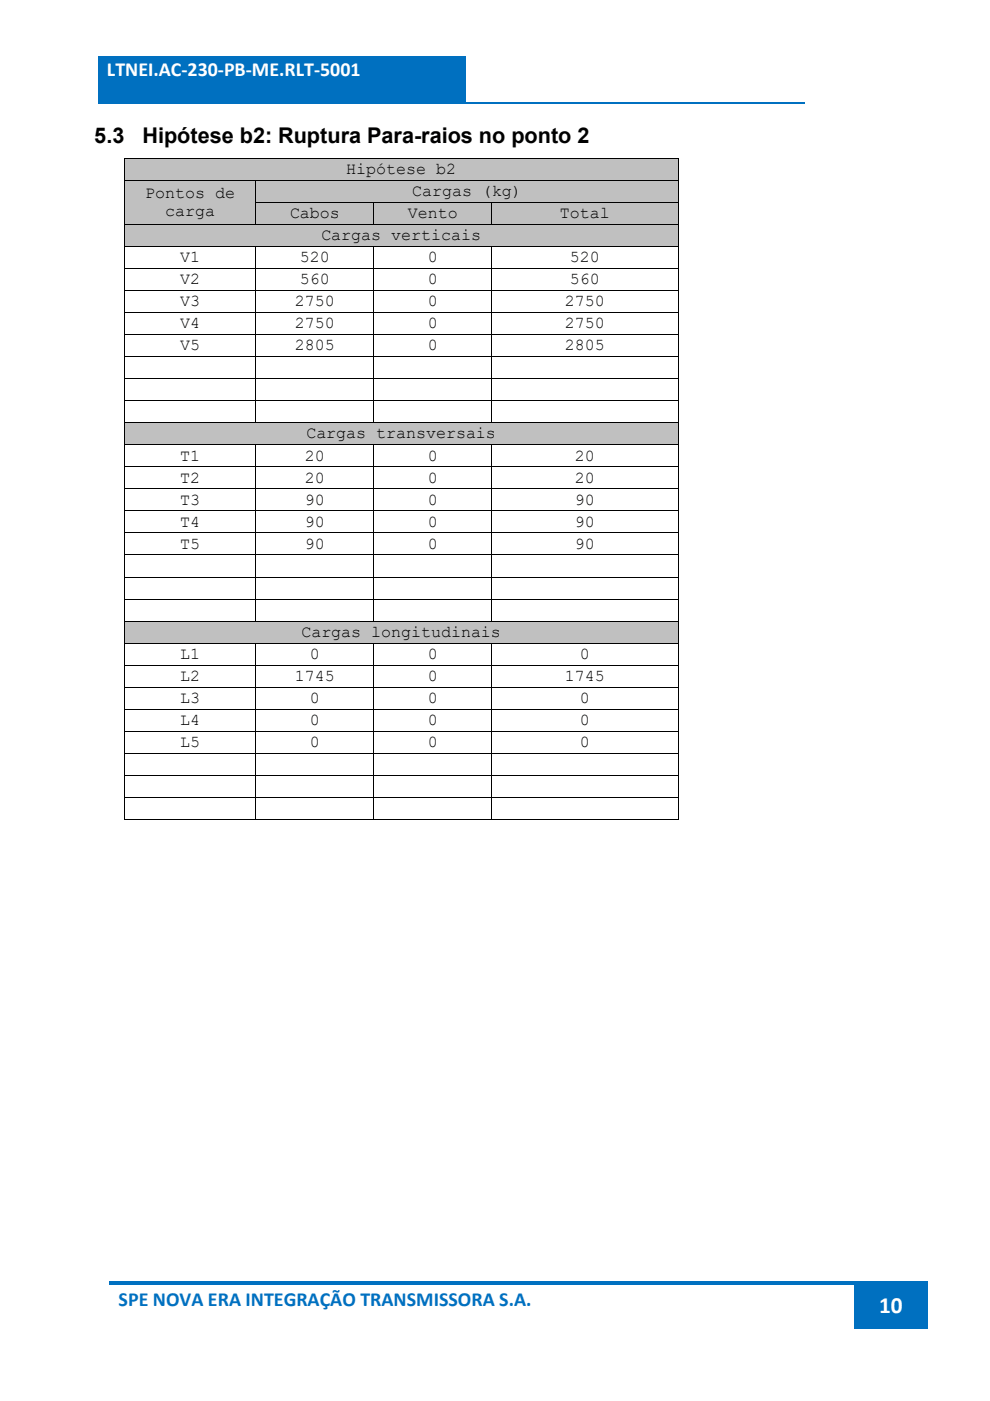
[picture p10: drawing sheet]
<svg xmlns="http://www.w3.org/2000/svg" width="210mm" height="297mm" viewBox="0 0 210 297" stroke-linecap="round" stroke-linejoin="round" font-family="sans-serif">
<defs><g id="words">
<text font-size="4.9" fill="#fff" x="186.5" y="278.5">10</text>
<g font-size="4.6">
<text x="20" y="30.4">5.3</text>
<text x="30.2" y="30.4">Hipótese b2: Ruptura Para-raios no ponto 2</text>
</g>
<text font-size="4.2" fill="#fff" x="22.7" y="16.1">LTNEI.AC‐230‐PB‐ME.RLT‐5001</text>
<text font-size="4.2" fill="#0070c0" x="25.2" y="276.9">SPE NOVA ERA INTEGRAÇÃO TRANSMISSORA S.A.</text>
<g font-size="3.5">
<text x="30.8" y="41.9">Pontos de</text>
<text x="73.4" y="36.9">Hipótese b2</text>
<text x="87.4" y="41.6">Cargas (kg)</text>
<text x="35" y="45.9">carga</text>
<text x="61.5" y="46.2">Cabos</text>
<text x="86.5" y="46.2">Vento</text>
<text x="118.8" y="46.2">Total</text>
<text x="68.2" y="50.9">Cargas verticais</text>
<text x="38.2" y="55.6">V1</text>
<text x="63.6" y="55.6">520</text>
<text x="90.8" y="55.6">0</text>
<text x="120.9" y="55.6">520</text>
<text x="38.2" y="60.2">V2</text>
<text x="38.2" y="64.9">V3</text>
<text x="62.6" y="64.9">2750</text>
<text x="63.6" y="60.2">560</text>
<text x="90.8" y="60.2">0</text>
<text x="90.8" y="64.9">0</text>
<text x="119.8" y="64.9">2750</text>
<text x="120.9" y="60.2">560</text>
<text x="38.2" y="69.6">V4</text>
<text x="62.6" y="69.6">2750</text>
<text x="90.8" y="69.6">0</text>
<text x="119.8" y="69.6">2750</text>
<text x="38.2" y="74.3">V5</text>
<text x="62.6" y="74.3">2805</text>
<text x="90.8" y="74.3">0</text>
<text x="119.8" y="74.3">2805</text>
<text x="65" y="93">Cargas transversais</text>
<text x="38.2" y="97.6">T1</text>
<text x="64.7" y="97.6">20</text>
<text x="90.8" y="97.6">0</text>
<text x="121.9" y="97.6">20</text>
<text x="38.2" y="102.3">T2</text>
<text x="38.2" y="107">T3</text>
<text x="64.7" y="102.3">20</text>
<text x="64.7" y="107">90</text>
<text x="90.8" y="102.3">0</text>
<text x="90.8" y="107">0</text>
<text x="121.9" y="102.3">20</text>
<text x="121.9" y="107">90</text>
<text x="38.2" y="111.7">T4</text>
<text x="64.7" y="111.7">90</text>
<text x="90.8" y="111.7">0</text>
<text x="121.9" y="111.7">90</text>
<text x="38.2" y="116.3">T5</text>
<text x="64.7" y="116.3">90</text>
<text x="90.8" y="116.3">0</text>
<text x="121.9" y="116.3">90</text>
<text x="63.9" y="135">Cargas longitudinais</text>
<text x="38.2" y="139.7">L1</text>
<text x="65.7" y="139.7">0</text>
<text x="90.8" y="139.7">0</text>
<text x="123" y="139.7">0</text>
<text x="38.2" y="144.4">L2</text>
<text x="38.2" y="149.1">L3</text>
<text x="62.6" y="144.4">1745</text>
<text x="65.7" y="149.1">0</text>
<text x="90.8" y="144.4">0</text>
<text x="90.8" y="149.1">0</text>
<text x="119.8" y="144.4">1745</text>
<text x="123" y="149.1">0</text>
<text x="38.2" y="153.7">L4</text>
<text x="65.7" y="153.7">0</text>
<text x="90.8" y="153.7">0</text>
<text x="123" y="153.7">0</text>
<text x="38.2" y="158.4">L5</text>
<text x="65.7" y="158.4">0</text>
<text x="90.8" y="158.4">0</text>
<text x="123" y="158.4">0</text>
</g>
</g></defs>
<g fill="#0070c0">
<path d="M20.8 12.1h78v9.5h-78z"/>
<path d="M22.7 12.1h74.2v8.4h-74.2z"/>
</g>
<path d="M20.8 21.8h149.7" fill="none" stroke="#0070c0" stroke-width=".34"/>
<g fill="#0070c0">
<path d="M181.2 272.4h15.6v9.3h-15.6z"/>
<path d="M183.1 272.4h11.8v9.3h-11.8z"/>
<path d="M23.3 271.6h157.9v.8h-157.9z"/>
<path d="M181.2 271.6h.8v.8h-.8z"/>
<path d="M182 271.6h14.8v.8h-14.8z"/>
</g>
<g fill="#c0c0c0">
<path d="M26.4 33.6h117.3v4.5h-117.3z"/>
<path d="M28.3 33.9h113.6v4h-113.6z"/>
<path d="M73.4 34.1h23.3v3.7h-23.3z"/>
</g>
<path d="M26.3 33.4h.1v.2h-.1zM143.7 33.4h.2v.2h-.2z" fill="#000"/>
<path d="M26.3 33.5h117.6M26.4 33.6v4.5M143.8 33.6v4.5" fill="none" stroke="#000" stroke-width=".21"/>
<g fill="#c0c0c0">
<path d="M26.4 38.3h27.8v9.2h-27.8z"/>
<path d="M28.3 38.9h24.1v4h-24.1z"/>
<path d="M30.8 39.1h19v3.8h-19z"/>
<path d="M28.3 42.9h24.1v4h-24.1z"/>
<path d="M35 43.1h10.6v3.8h-10.6z"/>
<path d="M54.4 38.3h89.3v4.5h-89.3z"/>
<path d="M56.2 38.5h85.7v4h-85.7z"/>
<path d="M87.4 38.7h23.3v3.8h-23.3z"/>
</g>
<path d="M26.3 38.2h117.6M26.4 38.3v4.5M54.3 38.3v4.5M143.8 38.3v4.5" fill="none" stroke="#000" stroke-width=".21"/>
<g fill="#c0c0c0">
<path d="M54.4 43h24.8v4.5h-24.8z"/>
<path d="M56.2 43.2h21.2v4h-21.2z"/>
<path d="M61.5 43.4h10.6v3.8h-10.6z"/>
<path d="M79.4 43h24.8v4.5h-24.8z"/>
<path d="M81.2 43.2h21.2v4h-21.2z"/>
<path d="M86.5 43.4h10.6v3.8h-10.6z"/>
<path d="M104.4 43h39.3v4.5h-39.3z"/>
<path d="M106.2 43.2h35.7v4h-35.7z"/>
<path d="M118.8 43.4h10.5v3.8h-10.5z"/>
</g>
<path d="M26.3 42.8h.1v.1h-.1z" fill="#000"/>
<path d="M26.4 42.9v4.6M54.2 42.9h89.7M54.3 42.9v4.6M79.3 42.9v4.6M104.3 42.9v4.6M143.8 42.9v4.6" fill="none" stroke="#000" stroke-width=".21"/>
<g fill="#c0c0c0">
<path d="M26.4 47.6h117.3v4.5h-117.3z"/>
<path d="M28.3 47.9h113.6v4h-113.6z"/>
<path d="M68.2 48.1h33.8v3.8h-33.8z"/>
</g>
<path d="M26.3 47.5h117.6M26.4 47.6v4.5M143.8 47.6v4.5" fill="none" stroke="#000" stroke-width=".21"/>
<g fill="#fff">
<path d="M38.2 52.7h4.2v3.8h-4.2z"/>
<path d="M63.6 52.7h6.4v3.8h-6.4z"/>
<path d="M90.8 52.7h2.1v3.8h-2.1z"/>
<path d="M120.9 52.7h6.3v3.8h-6.3z"/>
</g>
<path d="M26.3 52.2h117.6M26.4 52.3v4.5M54.3 52.3v4.5M79.3 52.3v4.5M104.3 52.3v4.5M143.8 52.3v4.5" fill="none" stroke="#000" stroke-width=".21"/>
<g fill="#fff">
<path d="M38.2 57.4h4.2v3.8h-4.2z"/>
<path d="M63.6 57.4h6.4v3.8h-6.4z"/>
<path d="M90.8 57.4h2.1v3.8h-2.1z"/>
<path d="M120.9 57.4h6.3v3.8h-6.3z"/>
</g>
<path d="M26.3 56.9h117.6M26.4 57v4.5M54.3 57v4.5M79.3 57v4.5M104.3 57v4.5M143.8 57v4.5" fill="none" stroke="#000" stroke-width=".21"/>
<g fill="#fff">
<path d="M38.2 62.1h4.2v3.8h-4.2z"/>
<path d="M62.6 62.1h8.4v3.8h-8.4z"/>
<path d="M90.8 62.1h2.1v3.8h-2.1z"/>
<path d="M119.8 62.1h8.5v3.8h-8.5z"/>
</g>
<path d="M26.3 61.6h117.6M26.4 61.7v4.5M54.3 61.7v4.5M79.3 61.7v4.5M104.3 61.7v4.5M143.8 61.7v4.5" fill="none" stroke="#000" stroke-width=".21"/>
<g fill="#fff">
<path d="M38.2 66.8h4.2v3.8h-4.2z"/>
<path d="M62.6 66.8h8.4v3.8h-8.4z"/>
<path d="M90.8 66.8h2.1v3.8h-2.1z"/>
<path d="M119.8 66.8h8.5v3.8h-8.5z"/>
</g>
<path d="M26.3 66.3h117.6M26.4 66.3v4.5M54.3 66.3v4.5M79.3 66.3v4.5M104.3 66.3v4.5M143.8 66.3v4.5" fill="none" stroke="#000" stroke-width=".21"/>
<g fill="#fff">
<path d="M38.2 71.5h4.2v3.7h-4.2z"/>
<path d="M62.6 71.5h8.4v3.7h-8.4z"/>
<path d="M90.8 71.5h2.1v3.7h-2.1z"/>
<path d="M119.8 71.5h8.5v3.7h-8.5z"/>
</g>
<g fill="none" stroke="#000" stroke-width=".21">
<path d="M26.3 70.9h117.6M26.3 75.6h117.6M26.4 71v4.5M26.4 75.7v4.5M54.3 71v4.5M54.3 75.7v4.5M79.3 71v4.5M79.3 75.7v4.5M104.3 71v4.5M104.3 75.7v4.5M143.8 71v4.5M143.8 75.7v4.5"/>
<path d="M26.3 80.3h117.6M26.3 84.9h117.6M26.4 80.3v4.6M26.4 85v4.5M54.3 80.3v4.6M54.3 85v4.5M79.3 80.3v4.6M79.3 85v4.5M104.3 80.3v4.6M104.3 85v4.5M143.8 80.3v4.6M143.8 85v4.5"/>
</g>
<g fill="#c0c0c0">
<path d="M26.4 89.7h117.3v4.5h-117.3z"/>
<path d="M28.3 90h113.6v4h-113.6z"/>
<path d="M65 90.1h40.2v3.8h-40.2z"/>
</g>
<path d="M26.3 89.6h117.6M26.4 89.7v4.5M143.8 89.7v4.5" fill="none" stroke="#000" stroke-width=".21"/>
<g fill="#fff">
<path d="M38.2 94.8h4.2v3.8h-4.2z"/>
<path d="M64.7 94.8h4.2v3.8h-4.2z"/>
<path d="M90.8 94.8h2.1v3.8h-2.1z"/>
<path d="M121.9 94.8h4.3v3.8h-4.3z"/>
</g>
<path d="M26.3 94.3h117.6M26.4 94.4v4.5M54.3 94.4v4.5M79.3 94.4v4.5M104.3 94.4v4.5M143.8 94.4v4.5" fill="none" stroke="#000" stroke-width=".21"/>
<g fill="#fff">
<path d="M38.2 99.5h4.2v3.8h-4.2z"/>
<path d="M64.7 99.5h4.2v3.8h-4.2z"/>
<path d="M90.8 99.5h2.1v3.8h-2.1z"/>
<path d="M121.9 99.5h4.3v3.8h-4.3z"/>
</g>
<path d="M26.3 99h117.6M26.4 99v4.5M54.3 99v4.5M79.3 99v4.5M104.3 99v4.5M143.8 99v4.5" fill="none" stroke="#000" stroke-width=".21"/>
<g fill="#fff">
<path d="M38.2 104.2h4.2v3.7h-4.2z"/>
<path d="M64.7 104.2h4.2v3.7h-4.2z"/>
<path d="M90.8 104.2h2.1v3.7h-2.1z"/>
<path d="M121.9 104.2h4.3v3.7h-4.3z"/>
</g>
<path d="M26.3 103.6h117.6M26.4 103.7v4.5M54.3 103.7v4.5M79.3 103.7v4.5M104.3 103.7v4.5M143.8 103.7v4.5" fill="none" stroke="#000" stroke-width=".21"/>
<g fill="#fff">
<path d="M38.2 108.8h4.2v3.8h-4.2z"/>
<path d="M64.7 108.8h4.2v3.8h-4.2z"/>
<path d="M90.8 108.8h2.1v3.8h-2.1z"/>
<path d="M121.9 108.8h4.3v3.8h-4.3z"/>
</g>
<path d="M26.3 108.3h117.6M26.4 108.4v4.5M54.3 108.4v4.5M79.3 108.4v4.5M104.3 108.4v4.5M143.8 108.4v4.5" fill="none" stroke="#000" stroke-width=".21"/>
<g fill="#fff">
<path d="M38.2 113.5h4.2v3.8h-4.2z"/>
<path d="M64.7 113.5h4.2v3.8h-4.2z"/>
<path d="M90.8 113.5h2.1v3.8h-2.1z"/>
<path d="M121.9 113.5h4.3v3.8h-4.3z"/>
</g>
<g fill="none" stroke="#000" stroke-width=".21">
<path d="M26.3 113h117.6M26.3 117.7h117.6M26.4 113.1v4.5M26.4 117.8v4.5M54.3 113.1v4.5M54.3 117.8v4.5M79.3 113.1v4.5M79.3 117.8v4.5M104.3 113.1v4.5M104.3 117.8v4.5M143.8 113.1v4.5M143.8 117.8v4.5"/>
<path d="M26.3 122.3h117.6M26.3 127h117.6M26.4 122.4v4.5M26.4 127.1v4.5M54.3 122.4v4.5M54.3 127.1v4.5M79.3 122.4v4.5M79.3 127.1v4.5M104.3 122.4v4.5M104.3 127.1v4.5M143.8 122.4v4.5M143.8 127.1v4.5"/>
</g>
<g fill="#c0c0c0">
<path d="M26.4 131.8h117.3v4.5h-117.3z"/>
<path d="M28.3 132h113.6v4h-113.6z"/>
<path d="M63.9 132.2h42.4v3.8h-42.4z"/>
</g>
<path d="M26.3 131.7h117.6M26.4 131.8v4.5M143.8 131.8v4.5" fill="none" stroke="#000" stroke-width=".21"/>
<g fill="#fff">
<path d="M38.2 136.9h4.2v3.8h-4.2z"/>
<path d="M65.7 136.9h2.2v3.8h-2.2z"/>
<path d="M90.8 136.9h2.1v3.8h-2.1z"/>
<path d="M123 136.9h2.1v3.8h-2.1z"/>
</g>
<path d="M26.3 136.4h117.6M26.4 136.4v4.5M54.3 136.4v4.5M79.3 136.4v4.5M104.3 136.4v4.5M143.8 136.4v4.5" fill="none" stroke="#000" stroke-width=".21"/>
<g fill="#fff">
<path d="M38.2 141.6h4.2v3.8h-4.2z"/>
<path d="M62.6 141.6h8.4v3.8h-8.4z"/>
<path d="M90.8 141.6h2.1v3.8h-2.1z"/>
<path d="M119.8 141.6h8.5v3.8h-8.5z"/>
</g>
<path d="M26.3 141h117.6M26.4 141.1v4.5M54.3 141.1v4.5M79.3 141.1v4.5M104.3 141.1v4.5M143.8 141.1v4.5" fill="none" stroke="#000" stroke-width=".21"/>
<g fill="#fff">
<path d="M38.2 146.2h4.2v3.8h-4.2z"/>
<path d="M65.7 146.2h2.2v3.8h-2.2z"/>
<path d="M90.8 146.2h2.1v3.8h-2.1z"/>
<path d="M123 146.2h2.1v3.8h-2.1z"/>
</g>
<path d="M26.3 145.7h117.6M26.4 145.8v4.5M54.3 145.8v4.5M79.3 145.8v4.5M104.3 145.8v4.5M143.8 145.8v4.5" fill="none" stroke="#000" stroke-width=".21"/>
<g fill="#fff">
<path d="M38.2 150.9h4.2v3.8h-4.2z"/>
<path d="M65.7 150.9h2.2v3.8h-2.2z"/>
<path d="M90.8 150.9h2.1v3.8h-2.1z"/>
<path d="M123 150.9h2.1v3.8h-2.1z"/>
</g>
<path d="M26.3 150.4h117.6M26.4 150.5v4.5M54.3 150.5v4.5M79.3 150.5v4.5M104.3 150.5v4.5M143.8 150.5v4.5" fill="none" stroke="#000" stroke-width=".21"/>
<g fill="#fff">
<path d="M38.2 155.6h4.2v3.8h-4.2z"/>
<path d="M65.7 155.6h2.2v3.8h-2.2z"/>
<path d="M90.8 155.6h2.1v3.8h-2.1z"/>
<path d="M123 155.6h2.1v3.8h-2.1z"/>
</g>
<g fill="none" stroke="#000" stroke-width=".21">
<path d="M26.3 155h117.6M26.3 159.7h117.6M26.4 155.1v4.5M26.4 159.8v4.5M54.3 155.1v4.5M54.3 159.8v4.5M79.3 155.1v4.5M79.3 159.8v4.5M104.3 155.1v4.5M104.3 159.8v4.5M143.8 155.1v4.5M143.8 159.8v4.5"/>
<path d="M26.3 164.4h117.6M26.3 169.1h117.6M26.3 173.8h27.9M26.4 164.5v4.5M26.4 169.2v4.6M54.3 164.5v4.5M54.3 169.2v4.6M54.4 173.8h24.8M79.3 164.5v4.5M79.3 169.2v4.6M79.4 173.8h24.8M104.3 164.5v4.5"/>
<path d="M104.3 169.2v4.6M104.4 173.8h39.3M143.8 164.5v4.5M143.8 169.2v4.6"/>
</g>
<path d="M143.7 173.7h.2v.1h-.2z" fill="#000"/>
<use href="#words"/>
</svg>
